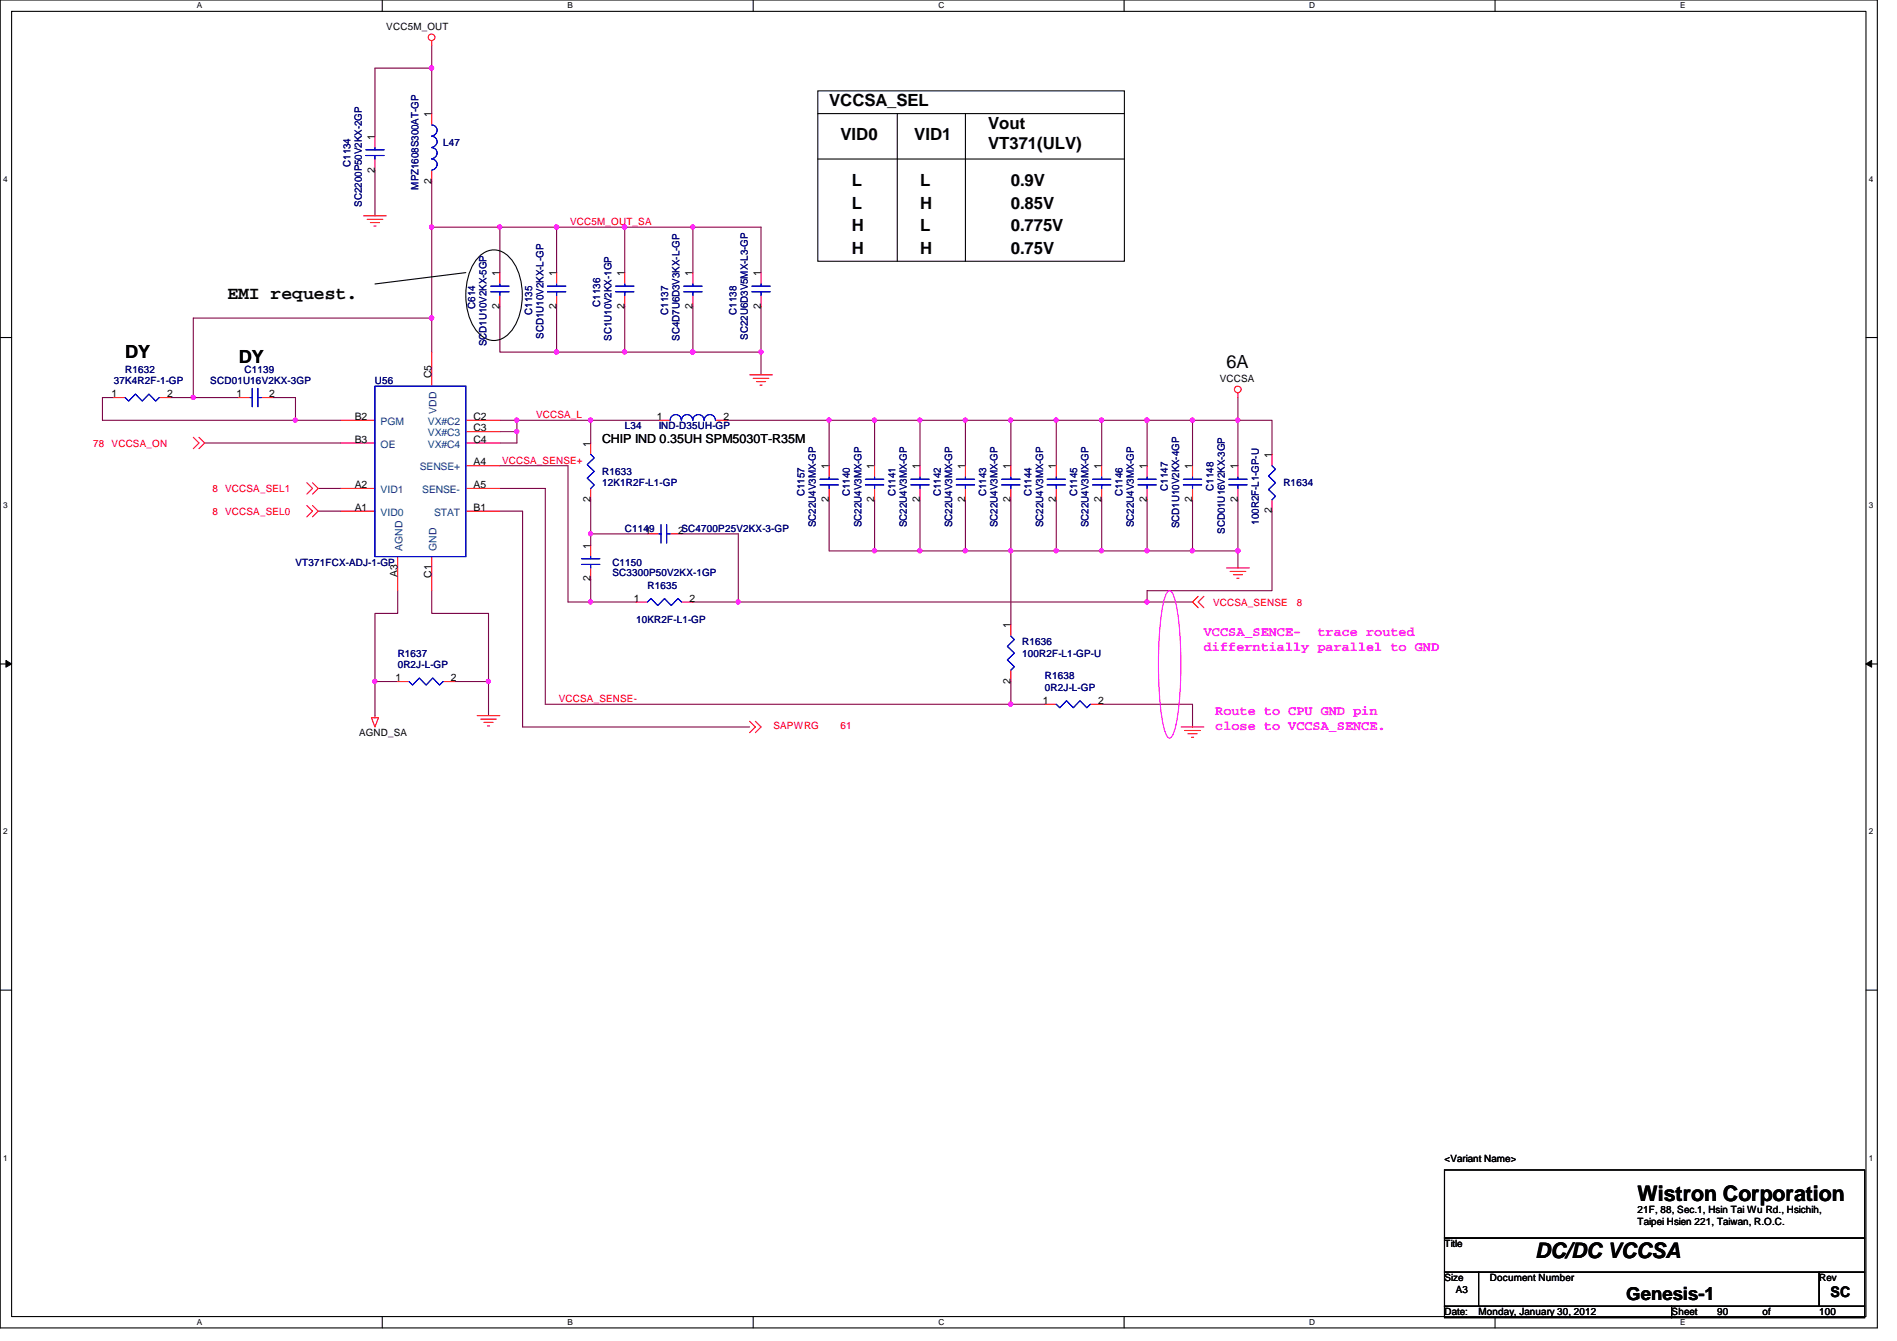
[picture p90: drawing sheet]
<svg xmlns="http://www.w3.org/2000/svg" width="297mm" height="210mm" viewBox="0 0 297 210" stroke-linecap="round" stroke-linejoin="round" font-family="sans-serif">
<defs><g id="words">
<g font-size="3.3">
<text x="256.4" y="188">Wistron Corporation</text>
<text x="240.4" y="196.8">DC/DC VCCSA</text>
</g>
<g font-size="2.8">
<text x="35.6" y="46.8">EMI request.</text>
<text x="19.6" y="56">DY</text>
<text x="37.4" y="56.9">DY</text>
<text x="192.1" y="57.7">6A</text>
<text x="254.6" y="203.5">Genesis-1</text>
</g>
<g font-size="2.6">
<text x="129.8" y="16.6">VCCSA_SEL</text>
<text x="131.6" y="22">VID0</text>
<text x="143.2" y="22">VID1</text>
<text x="154.7" y="20.2">Vout</text>
<text x="154.7" y="23.3">VT371(ULV)</text>
<text x="133.4" y="29.1">L</text>
<text x="144.1" y="29.1">L</text>
<text x="158.3" y="29.1">0.9V</text>
<text x="133.4" y="32.6">L</text>
<text x="144.1" y="32.6">H</text>
<text x="158.3" y="32.6">0.85V</text>
<text x="133.4" y="36.2">H</text>
<text x="133.4" y="39.8">H</text>
<text x="144.1" y="36.2">L</text>
<text x="144.1" y="39.8">H</text>
<text x="158.3" y="36.2">0.775V</text>
<text x="158.3" y="39.8">0.75V</text>
</g>
<text font-size="2.3" x="286.6" y="203">SC</text>
<g font-size="2.1" fill="#f0f">
<text x="188.5" y="99.5">VCCSA_SENCE-</text>
<text x="188.5" y="101.9">differntially parallel to GND</text>
<text x="206.3" y="99.5">trace routed</text>
<text x="190.3" y="112">Route to CPU GND pin</text>
<text x="190.3" y="114.3">close to VCCSA_SENCE.</text>
</g>
<text font-size="1.9" x="94.3" y="69.3">CHIP IND 0.35UH SPM5030T-R35M</text>
<g font-size="1.6">
<text x="60.5" y="4.7">VCC5M_OUT</text>
<text x="58.7" y="21.9" transform="rotate(-90 58.7 21.9)">1</text>
<text x="67.6" y="18.3" transform="rotate(-90 67.6 18.3)">1</text>
<text x="58.7" y="27" transform="rotate(-90 58.7 27)">2</text>
<text x="67.6" y="28.8" transform="rotate(-90 67.6 28.8)">2</text>
<text x="78.2" y="43.2" transform="rotate(-90 78.2 43.2)">1</text>
<text x="87.1" y="43.2" transform="rotate(-90 87.1 43.2)">1</text>
<text x="97.8" y="43.2" transform="rotate(-90 97.8 43.2)">1</text>
<text x="108.5" y="43.2" transform="rotate(-90 108.5 43.2)">1</text>
<text x="119.1" y="43.2" transform="rotate(-90 119.1 43.2)">1</text>
<text x="78.2" y="48.3" transform="rotate(-90 78.2 48.3)">2</text>
<text x="87.1" y="48.3" transform="rotate(-90 87.1 48.3)">2</text>
<text x="97.8" y="48.3" transform="rotate(-90 97.8 48.3)">2</text>
<text x="108.5" y="48.3" transform="rotate(-90 108.5 48.3)">2</text>
<text x="119.1" y="48.3" transform="rotate(-90 119.1 48.3)">2</text>
<text x="67.6" y="59.2" transform="rotate(-90 67.6 59.2)">C5</text>
<text x="191" y="59.8">VCCSA</text>
<text x="17.5" y="62.2">1</text>
<text x="26.2" y="62.2">2</text>
<text x="37" y="62.2">1</text>
<text x="42.2" y="62.2">2</text>
<text x="55.5" y="65.7">B2</text>
<text x="74.2" y="65.7">C2</text>
<text x="102.8" y="65.7">1</text>
<text x="113.3" y="65.7">2</text>
<text x="55.5" y="69.3">B3</text>
<text x="74.2" y="67.5">C3</text>
<text x="74.2" y="69.3">C4</text>
<text x="92.5" y="69.9" transform="rotate(-90 92.5 69.9)">1</text>
<text x="199.1" y="71.7" transform="rotate(-90 199.1 71.7)">1</text>
<text x="55.5" y="76.4">A2</text>
<text x="74.2" y="76.4">A5</text>
<text x="74.2" y="72.9">A4</text>
<text x="129.8" y="73.4" transform="rotate(-90 129.8 73.4)">1</text>
<text x="136.9" y="73.4" transform="rotate(-90 136.9 73.4)">1</text>
<text x="144" y="73.4" transform="rotate(-90 144 73.4)">1</text>
<text x="151.1" y="73.4" transform="rotate(-90 151.1 73.4)">1</text>
<text x="158.2" y="73.4" transform="rotate(-90 158.2 73.4)">1</text>
<text x="165.4" y="73.4" transform="rotate(-90 165.4 73.4)">1</text>
<text x="172.5" y="73.4" transform="rotate(-90 172.5 73.4)">1</text>
<text x="179.6" y="73.4" transform="rotate(-90 179.6 73.4)">1</text>
<text x="186.7" y="73.4" transform="rotate(-90 186.7 73.4)">1</text>
<text x="193.8" y="73.4" transform="rotate(-90 193.8 73.4)">1</text>
<text x="55.5" y="80">A1</text>
<text x="74.2" y="80">B1</text>
<text x="92.5" y="78.6" transform="rotate(-90 92.5 78.6)">2</text>
<text x="101" y="83.5">1</text>
<text x="106.2" y="83.5">2SC4700P25V2KX-3-GP</text>
<text x="129.8" y="78.6" transform="rotate(-90 129.8 78.6)">2</text>
<text x="136.9" y="78.6" transform="rotate(-90 136.9 78.6)">2</text>
<text x="144" y="78.6" transform="rotate(-90 144 78.6)">2</text>
<text x="151.1" y="78.6" transform="rotate(-90 151.1 78.6)">2</text>
<text x="158.2" y="78.6" transform="rotate(-90 158.2 78.6)">2</text>
<text x="165.4" y="78.6" transform="rotate(-90 165.4 78.6)">2</text>
<text x="172.5" y="78.6" transform="rotate(-90 172.5 78.6)">2</text>
<text x="179.6" y="78.6" transform="rotate(-90 179.6 78.6)">2</text>
<text x="186.7" y="78.6" transform="rotate(-90 186.7 78.6)">2</text>
<text x="193.8" y="78.6" transform="rotate(-90 193.8 78.6)">2</text>
<text x="199.1" y="80.3" transform="rotate(-90 199.1 80.3)">2</text>
<text x="92.5" y="85.9" transform="rotate(-90 92.5 85.9)">1</text>
<text x="62.2" y="90.3" transform="rotate(-90 62.2 90.3)">A3</text>
<text x="67.6" y="90.4" transform="rotate(-90 67.6 90.4)">C1</text>
<text x="92.5" y="91" transform="rotate(-90 92.5 91)">2</text>
<text x="99.3" y="94.2">1</text>
<text x="107.9" y="94.2">2</text>
<text x="158.2" y="98.3" transform="rotate(-90 158.2 98.3)">1</text>
<text x="61.9" y="106.6">1</text>
<text x="70.6" y="106.6">2</text>
<text x="158.2" y="107" transform="rotate(-90 158.2 107)">2</text>
<text x="163.3" y="110.2">1</text>
<text x="172" y="110.2">2</text>
<text x="56.2" y="115.2">AGND_SA</text>
<text x="226.2" y="181.9">&lt;Variant Name&gt;</text>
<text x="256.4" y="189.9">21F, 88, Sec.1, Hsin Tai Wu Rd., Hsichih,</text>
<text x="256.4" y="191.7">Taipei Hsien 221, Taiwan, R.O.C.</text>
<text x="226.2" y="195.2">Title</text>
<text x="226.2" y="200.6">Size</text>
<text x="228" y="202.4">A3</text>
<text x="233.3" y="200.6">Document Number</text>
<text x="284.9" y="200.6">Rev</text>
<text x="226.2" y="205.9">Date:</text>
<text x="231.5" y="205.9">Monday, January 30, 2012</text>
<text x="261.7" y="205.9">Sheet</text>
<text x="268.9" y="205.9">90</text>
<text x="276" y="205.9">of</text>
<text x="284.9" y="205.9">100</text>
</g>
<g font-size="1.6" fill="#000080">
<text x="69.4" y="22.8">L47</text>
<text x="54.9" y="26.1" transform="rotate(-90 54.9 26.1)">C1134</text>
<text x="65.5" y="29.7" transform="rotate(-90 65.5 29.7)">MPZ1608S300AT-GP</text>
<text x="56.6" y="32.3" transform="rotate(-90 56.6 32.3)">SC2200P50V2KX-2GP</text>
<text x="74.4" y="48.3" transform="rotate(-90 74.4 48.3)">C614</text>
<text x="83.3" y="49.2" transform="rotate(-90 83.3 49.2)">C1135</text>
<text x="85.1" y="53" transform="rotate(-90 85.1 53)">SCD1U10V2KX-L-GP</text>
<text x="94" y="48" transform="rotate(-90 94 48)">C1136</text>
<text x="95.8" y="53.3" transform="rotate(-90 95.8 53.3)">SC1U10V2KX-1GP</text>
<text x="104.6" y="49.2" transform="rotate(-90 104.6 49.2)">C1137</text>
<text x="106.4" y="53.3" transform="rotate(-90 106.4 53.3)">SC4D7U6D3V3KX-L-GP</text>
<text x="115.3" y="49.2" transform="rotate(-90 115.3 49.2)">C1138</text>
<text x="117.1" y="53.2" transform="rotate(-90 117.1 53.2)">SC22U6D3V5MX-L3-GP</text>
<text x="19.6" y="58.3">R1632</text>
<text x="38.3" y="58.3">C1139</text>
<text x="76.2" y="54.2" transform="rotate(-90 76.2 54.2)">SCD1U10V2KX-5GP</text>
<text x="17.8" y="60.1">37K4R2F-1-GP</text>
<text x="32.9" y="60.1">SCD01U16V2KX-3GP</text>
<text x="58.7" y="60.1">U56</text>
<text x="97.8" y="67.2">L34</text>
<text x="103.2" y="67.2">IND-D35UH-GP</text>
<text x="94.3" y="74.3">R1633</text>
<text x="94.3" y="76.1">12K1R2F-L1-GP</text>
<text x="126" y="77.7" transform="rotate(-90 126 77.7)">C1157</text>
<text x="133.1" y="77.7" transform="rotate(-90 133.1 77.7)">C1140</text>
<text x="140.2" y="77.7" transform="rotate(-90 140.2 77.7)">C1141</text>
<text x="147.3" y="77.7" transform="rotate(-90 147.3 77.7)">C1142</text>
<text x="154.4" y="77.7" transform="rotate(-90 154.4 77.7)">C1143</text>
<text x="161.5" y="77.7" transform="rotate(-90 161.5 77.7)">C1144</text>
<text x="168.7" y="77.7" transform="rotate(-90 168.7 77.7)">C1145</text>
<text x="175.8" y="77.7" transform="rotate(-90 175.8 77.7)">C1146</text>
<text x="182.9" y="76.8" transform="rotate(-90 182.9 76.8)">C1147</text>
<text x="190" y="76.8" transform="rotate(-90 190 76.8)">C1148</text>
<text x="201" y="76.1">R1634</text>
<text x="97.8" y="83.2">C1149</text>
<text x="127.8" y="82.5" transform="rotate(-90 127.8 82.5)">SC22U4V3MX-GP</text>
<text x="134.9" y="82.5" transform="rotate(-90 134.9 82.5)">SC22U4V3MX-GP</text>
<text x="142" y="82.5" transform="rotate(-90 142 82.5)">SC22U4V3MX-GP</text>
<text x="149.1" y="82.5" transform="rotate(-90 149.1 82.5)">SC22U4V3MX-GP</text>
<text x="156.2" y="82.5" transform="rotate(-90 156.2 82.5)">SC22U4V3MX-GP</text>
<text x="163.3" y="82.5" transform="rotate(-90 163.3 82.5)">SC22U4V3MX-GP</text>
<text x="170.4" y="82.5" transform="rotate(-90 170.4 82.5)">SC22U4V3MX-GP</text>
<text x="177.5" y="82.5" transform="rotate(-90 177.5 82.5)">SC22U4V3MX-GP</text>
<text x="184.7" y="82.7" transform="rotate(-90 184.7 82.7)">SCD1U10V2KX-4GP</text>
<text x="191.8" y="83.6" transform="rotate(-90 191.8 83.6)">SCD01U16V2KX-3GP</text>
<text x="197.1" y="82.1" transform="rotate(-90 197.1 82.1)">100R2F-L1-GP-U</text>
<text x="46.3" y="88.6">VT371FCX-ADJ-1-GP</text>
<text x="95.9" y="88.6">C1150</text>
<text x="95.9" y="90.2">SC3300P50V2KX-1GP</text>
<text x="101.4" y="92.1">R1635</text>
<text x="99.6" y="97.5">10KR2F-L1-GP</text>
<text x="160.1" y="101">R1636</text>
<text x="62.3" y="102.8">R1637</text>
<text x="62.3" y="104.6">0R2J-L-GP</text>
<text x="160.1" y="102.8">100R2F-L1-GP-U</text>
<text x="163.6" y="106.3">R1638</text>
<text x="163.6" y="108.1">0R2J-L-GP</text>
</g>
<g font-size="1.6" fill="#f00">
<text x="89.3" y="35.2">VCC5M_OUT_SA</text>
<text x="83.9" y="65.4">VCCSA_L</text>
<text x="14.6" y="69.9">78</text>
<text x="17.5" y="69.9">VCCSA_ON</text>
<text x="33.3" y="77">8</text>
<text x="35.3" y="77">VCCSA_SEL1</text>
<text x="78.6" y="72.6">VCCSA_SENSE+</text>
<text x="33.3" y="80.6">8</text>
<text x="35.3" y="80.6">VCCSA_SEL0</text>
<text x="189.9" y="94.8">VCCSA_SENSE</text>
<text x="203.1" y="94.8">8</text>
<text x="87.5" y="109.9">VCCSA_SENSE-</text>
<text x="121.1" y="114.2">SAPWRG</text>
<text x="131.6" y="114.2">61</text>
</g>
<g font-size="1.6" fill="#004080">
<text x="68.4" y="64.8" transform="rotate(-90 68.4 64.8)">VDD</text>
<text x="59.6" y="66.5">PGM</text>
<text x="59.6" y="70.1">OE</text>
<text x="67" y="66.5">VX#C2</text>
<text x="67" y="68.3">VX#C3</text>
<text x="67" y="70.1">VX#C4</text>
<text x="59.6" y="77.2">VID1</text>
<text x="65.7" y="73.6">SENSE+</text>
<text x="66.1" y="77.2">SENSE-</text>
<text x="59.6" y="80.7">VID0</text>
<text x="68" y="80.7">STAT</text>
<text x="63" y="86.2" transform="rotate(-90 63 86.2)">AGND</text>
<text x="68.4" y="86.2" transform="rotate(-90 68.4 86.2)">GND</text>
</g>
<g font-size="1.3">
<text x="30.8" y="1.3">A</text>
<text x="88.9" y="1.3">B</text>
<text x="146.9" y="1.3">C</text>
<text x="205" y="1.3">D</text>
<text x="263.1" y="1.3">E</text>
<text x=".5" y="28.4">4</text>
<text x="292.6" y="28.4">4</text>
<text x=".5" y="79.5">3</text>
<text x="292.6" y="79.5">3</text>
<text x=".5" y="130.6">2</text>
<text x="292.6" y="130.6">2</text>
<text x=".5" y="181.7">1</text>
<text x="292.6" y="181.7">1</text>
<text x="30.8" y="207.4">A</text>
<text x="88.9" y="207.4">B</text>
<text x="146.9" y="207.4">C</text>
<text x="205" y="207.4">D</text>
<text x="263.1" y="207.4">E</text>
</g>
</g></defs>
<path d="M0 0h294v207.9h-294zM1.8 1.8h290.4v204.3h-290.4z" fill="none" stroke="#000" stroke-width=".17"/>
<g fill="#fff">
<path d="M30.8 .2h.8v1.4h-.8z"/>
<path d="M30.8 206.2h.8v1.4h-.8z"/>
</g>
<path d="M59.9 0v1.8M59.9 206.1v1.8" fill="none" stroke="#000" stroke-width=".17"/>
<g fill="#fff">
<path d="M88.9 .2h.8v1.4h-.8z"/>
<path d="M88.9 206.2h.8v1.4h-.8z"/>
</g>
<path d="M117.9 0v1.8M117.9 206.1v1.8" fill="none" stroke="#000" stroke-width=".17"/>
<g fill="#fff">
<path d="M146.9 .2h.9v1.4h-.9z"/>
<path d="M146.9 206.2h.9v1.4h-.9z"/>
</g>
<path d="M176 0v1.8M176 206.1v1.8" fill="none" stroke="#000" stroke-width=".17"/>
<g fill="#fff">
<path d="M205 .2h.9v1.4h-.9z"/>
<path d="M205 206.2h.9v1.4h-.9z"/>
</g>
<path d="M234.1 0v1.8M234.1 206.1v1.8" fill="none" stroke="#000" stroke-width=".17"/>
<g fill="#fff">
<path d="M263.1 .2h.8v1.4h-.8z"/>
<path d="M263.1 206.2h.8v1.4h-.8z"/>
<path d="M.5 27.3h.7v1.4h-.7z"/>
<path d="M292.6 27.3h.7v1.4h-.7z"/>
<path d="M.5 78.4h.7v1.4h-.7z"/>
<path d="M292.6 78.4h.7v1.4h-.7z"/>
</g>
<path d="M0 52.8h1.8M292.2 52.8h1.8" fill="none" stroke="#000" stroke-width=".17"/>
<g fill="#fff">
<path d="M.5 129.5h.7v1.4h-.7z"/>
<path d="M292.6 129.5h.7v1.4h-.7z"/>
</g>
<path d="M0 103.9h1.8M292.2 103.9h1.8" fill="none" stroke="#000" stroke-width=".17"/>
<path d="M.9 103.4l.9 .5-.9 .5zM292.2 103.9l.9-.5v1z" fill="#000"/>
<path d="M.9 103.4l.9 .5-.9 .5zM292.2 103.9l.9-.5v1z" fill="none" stroke="#000" stroke-width=".16"/>
<g fill="#fff">
<path d="M.5 180.5h.7v1.4h-.7z"/>
<path d="M292.6 180.5h.7v1.4h-.7z"/>
</g>
<path d="M0 155h1.8M292.2 155h1.8" fill="none" stroke="#000" stroke-width=".17"/>
<path d="M58.7 106.7v5.3" fill="none" stroke="#800040" stroke-width=".17"/>
<circle cx="58.7" cy="106.7" r=".32" fill="#f0f"/>
<circle cx="58.7" cy="106.7" r=".32" fill="none" stroke="#f0f" stroke-width=".17"/>
<path d="M58.7 106.7h3.6M71.2 106.7h5.3v5.3" fill="none" stroke="#800040" stroke-width=".17"/>
<circle cx="76.5" cy="106.7" r=".32" fill="#f0f"/>
<circle cx="76.5" cy="106.7" r=".32" fill="none" stroke="#f0f" stroke-width=".17"/>
<path d="M144.1 65.8v7.1" fill="none" stroke="#800040" stroke-width=".17"/>
<circle cx="144" cy="65.8" r=".32" fill="#f0f"/>
<circle cx="144" cy="65.8" r=".32" fill="none" stroke="#f0f" stroke-width=".17"/>
<path d="M136.9 65.8h7.2" fill="none" stroke="#800040" stroke-width=".17"/>
<circle cx="136.9" cy="65.8" r=".32" fill="#f0f"/>
<circle cx="136.9" cy="65.8" r=".32" fill="none" stroke="#f0f" stroke-width=".17"/>
<path d="M67.6 35.6v14.2M80.9 65.8v1.8h-2.6" fill="none" stroke="#800040" stroke-width=".17"/>
<circle cx="67.6" cy="49.8" r=".32" fill="#f0f"/>
<circle cx="67.6" cy="49.8" r=".32" fill="none" stroke="#f0f" stroke-width=".17"/>
<circle cx="67.6" cy="35.5" r=".32" fill="#f0f"/>
<circle cx="67.6" cy="35.5" r=".32" fill="none" stroke="#f0f" stroke-width=".17"/>
<path d="M58.7 26.7v7.1M87.2 48v7.1" fill="none" stroke="#800040" stroke-width=".17"/>
<circle cx="87.1" cy="55.1" r=".32" fill="#f0f"/>
<circle cx="87.1" cy="55.1" r=".32" fill="none" stroke="#f0f" stroke-width=".17"/>
<path d="M87.2 35.6v7.1" fill="none" stroke="#800040" stroke-width=".17"/>
<circle cx="87.1" cy="35.5" r=".32" fill="#f0f"/>
<circle cx="87.1" cy="35.5" r=".32" fill="none" stroke="#f0f" stroke-width=".17"/>
<path d="M119.2 35.6h-10.7v7.1" fill="none" stroke="#800040" stroke-width=".17"/>
<circle cx="108.5" cy="35.5" r=".32" fill="#f0f"/>
<circle cx="108.5" cy="35.5" r=".32" fill="none" stroke="#f0f" stroke-width=".17"/>
<path d="M108.5 35.6h-10.7v7.1M108.5 48v7.1" fill="none" stroke="#800040" stroke-width=".17"/>
<circle cx="97.8" cy="35.5" r=".32" fill="#f0f"/>
<circle cx="97.8" cy="35.5" r=".32" fill="none" stroke="#f0f" stroke-width=".17"/>
<path d="M97.8 55.1h10.7M119.2 48v7.1" fill="none" stroke="#800040" stroke-width=".17"/>
<circle cx="108.5" cy="55.1" r=".32" fill="#f0f"/>
<circle cx="108.5" cy="55.1" r=".32" fill="none" stroke="#f0f" stroke-width=".17"/>
<circle cx="97.8" cy="55.1" r=".32" fill="#f0f"/>
<circle cx="97.8" cy="55.1" r=".32" fill="none" stroke="#f0f" stroke-width=".17"/>
<path d="M87.2 35.6h10.6" fill="none" stroke="#800040" stroke-width=".17"/>
<circle cx="97.8" cy="35.5" r=".32" fill="#f0f"/>
<circle cx="97.8" cy="35.5" r=".32" fill="none" stroke="#f0f" stroke-width=".17"/>
<path d="M119.2 35.6v7.1M97.8 48v7.1M119.2 55.1v3.6M172.5 78.2v8h7.1" fill="none" stroke="#800040" stroke-width=".17"/>
<circle cx="172.5" cy="86.2" r=".32" fill="#f0f"/>
<circle cx="172.5" cy="86.2" r=".32" fill="none" stroke="#f0f" stroke-width=".17"/>
<path d="M144.1 65.8h7.1M151.2 78.2v8M158.3 78.2v8M172.5 65.8v7.1M179.6 78.2v8M186.7 65.8v7.1M193.8 65.8v7.1M165.4 86.2h7.1" fill="none" stroke="#800040" stroke-width=".17"/>
<circle cx="172.5" cy="65.8" r=".32" fill="#f0f"/>
<circle cx="172.5" cy="65.8" r=".32" fill="none" stroke="#f0f" stroke-width=".17"/>
<path d="M151.2 65.8v7.1M172.5 65.8h7.1" fill="none" stroke="#800040" stroke-width=".17"/>
<circle cx="151.1" cy="65.8" r=".32" fill="#f0f"/>
<circle cx="151.1" cy="65.8" r=".32" fill="none" stroke="#f0f" stroke-width=".17"/>
<path d="M151.2 65.8h7.1M179.6 65.8v7.1" fill="none" stroke="#800040" stroke-width=".17"/>
<circle cx="179.6" cy="65.8" r=".32" fill="#f0f"/>
<circle cx="179.6" cy="65.8" r=".32" fill="none" stroke="#f0f" stroke-width=".17"/>
<path d="M158.3 65.8v7.1" fill="none" stroke="#800040" stroke-width=".17"/>
<circle cx="158.3" cy="65.8" r=".32" fill="#f0f"/>
<circle cx="158.3" cy="65.8" r=".32" fill="none" stroke="#f0f" stroke-width=".17"/>
<path d="M165.4 65.8h7.1" fill="none" stroke="#800040" stroke-width=".17"/>
<circle cx="165.4" cy="65.8" r=".32" fill="#f0f"/>
<circle cx="165.4" cy="65.8" r=".32" fill="none" stroke="#f0f" stroke-width=".17"/>
<path d="M151.2 86.2h7.1" fill="none" stroke="#800040" stroke-width=".17"/>
<circle cx="151.1" cy="86.2" r=".32" fill="#f0f"/>
<circle cx="151.1" cy="86.2" r=".32" fill="none" stroke="#f0f" stroke-width=".17"/>
<path d="M186.7 65.8h7.1" fill="none" stroke="#800040" stroke-width=".17"/>
<circle cx="193.8" cy="65.8" r=".32" fill="#f0f"/>
<circle cx="193.8" cy="65.8" r=".32" fill="none" stroke="#f0f" stroke-width=".17"/>
<circle cx="186.7" cy="65.8" r=".32" fill="#f0f"/>
<circle cx="186.7" cy="65.8" r=".32" fill="none" stroke="#f0f" stroke-width=".17"/>
<path d="M179.6 65.8h7.1" fill="none" stroke="#800040" stroke-width=".17"/>
<circle cx="179.6" cy="65.8" r=".32" fill="#f0f"/>
<circle cx="179.6" cy="65.8" r=".32" fill="none" stroke="#f0f" stroke-width=".17"/>
<path d="M42.7 62.2h3.6M144.1 78.2v8h7.1M186.7 78.2v8M193.8 78.2v8M78.3 80h3.5" fill="none" stroke="#800040" stroke-width=".17"/>
<circle cx="144" cy="86.2" r=".32" fill="#f0f"/>
<circle cx="144" cy="86.2" r=".32" fill="none" stroke="#f0f" stroke-width=".17"/>
<path d="M80.9 67.6v1.7h-2.6" fill="none" stroke="#800040" stroke-width=".17"/>
<circle cx="80.9" cy="67.5" r=".32" fill="#f0f"/>
<circle cx="80.9" cy="67.5" r=".32" fill="none" stroke="#f0f" stroke-width=".17"/>
<path d="M80.9 65.8h11.6" fill="none" stroke="#800040" stroke-width=".17"/>
<circle cx="80.9" cy="65.8" r=".32" fill="#f0f"/>
<circle cx="80.9" cy="65.8" r=".32" fill="none" stroke="#f0f" stroke-width=".17"/>
<path d="M67.6 49.8v5.3" fill="none" stroke="#800040" stroke-width=".17"/>
<circle cx="67.6" cy="49.8" r=".32" fill="#f0f"/>
<circle cx="67.6" cy="49.8" r=".32" fill="none" stroke="#f0f" stroke-width=".17"/>
<path d="M179.6 94.2h7.1" fill="none" stroke="#800040" stroke-width=".17"/>
<circle cx="179.6" cy="94.2" r=".32" fill="#f0f"/>
<circle cx="179.6" cy="94.2" r=".32" fill="none" stroke="#f0f" stroke-width=".17"/>
<path d="M30.3 49.8h37.3M46.3 62.2v3.6M186.7 86.2h7.1" fill="none" stroke="#800040" stroke-width=".17"/>
<circle cx="193.8" cy="86.2" r=".32" fill="#f0f"/>
<circle cx="193.8" cy="86.2" r=".32" fill="none" stroke="#f0f" stroke-width=".17"/>
<circle cx="186.7" cy="86.2" r=".32" fill="#f0f"/>
<circle cx="186.7" cy="86.2" r=".32" fill="none" stroke="#f0f" stroke-width=".17"/>
<path d="M193.8 86.2v2.7" fill="none" stroke="#800040" stroke-width=".17"/>
<circle cx="193.8" cy="86.2" r=".32" fill="#f0f"/>
<circle cx="193.8" cy="86.2" r=".32" fill="none" stroke="#f0f" stroke-width=".17"/>
<path d="M16 65.8h30.3M193.8 62.2v3.6" fill="none" stroke="#800040" stroke-width=".17"/>
<circle cx="46.2" cy="65.8" r=".32" fill="#f0f"/>
<circle cx="46.2" cy="65.8" r=".32" fill="none" stroke="#f0f" stroke-width=".17"/>
<path d="M17.8 62.2h-1.8v3.6M32 69.3h21.4M78.3 72.9h10.6v21.3M92.5 78.2v5.4M81.8 80v33.8h35.6M92.5 83.6h8.9M92.5 83.6v1.7M106.7 83.6h8.9" fill="none" stroke="#800040" stroke-width=".17"/>
<circle cx="92.5" cy="83.5" r=".32" fill="#f0f"/>
<circle cx="92.5" cy="83.5" r=".32" fill="none" stroke="#f0f" stroke-width=".17"/>
<path d="M179.6 86.2h7.1" fill="none" stroke="#800040" stroke-width=".17"/>
<circle cx="179.6" cy="86.2" r=".32" fill="#f0f"/>
<circle cx="179.6" cy="86.2" r=".32" fill="none" stroke="#f0f" stroke-width=".17"/>
<path d="M115.6 94.2h64" fill="none" stroke="#800040" stroke-width=".17"/>
<circle cx="115.6" cy="94.2" r=".32" fill="#f0f"/>
<circle cx="115.6" cy="94.2" r=".32" fill="none" stroke="#f0f" stroke-width=".17"/>
<path d="M92.5 90.7v3.5h7.1" fill="none" stroke="#800040" stroke-width=".17"/>
<circle cx="92.5" cy="94.2" r=".32" fill="#f0f"/>
<circle cx="92.5" cy="94.2" r=".32" fill="none" stroke="#f0f" stroke-width=".17"/>
<path d="M87.2 55.1h10.6M108.5 55.1h10.7M78.3 76.5h7.1v33.7M88.9 94.2h3.6" fill="none" stroke="#800040" stroke-width=".17"/>
<circle cx="119.1" cy="55.1" r=".32" fill="#f0f"/>
<circle cx="119.1" cy="55.1" r=".32" fill="none" stroke="#f0f" stroke-width=".17"/>
<circle cx="108.5" cy="55.1" r=".32" fill="#f0f"/>
<circle cx="108.5" cy="55.1" r=".32" fill="none" stroke="#f0f" stroke-width=".17"/>
<path d="M67.6 17.8v-7.1h-8.9v10.6" fill="none" stroke="#800040" stroke-width=".17"/>
<circle cx="67.6" cy="10.6" r=".32" fill="#f0f"/>
<circle cx="67.6" cy="10.6" r=".32" fill="none" stroke="#f0f" stroke-width=".17"/>
<path d="M67.6 7.1v3.6M158.3 110.2h5.3" fill="none" stroke="#800040" stroke-width=".17"/>
<circle cx="158.3" cy="110.2" r=".32" fill="#f0f"/>
<circle cx="158.3" cy="110.2" r=".32" fill="none" stroke="#f0f" stroke-width=".17"/>
<path d="M49.8 76.5h3.6M103.2 65.8h-10.7v3.5M193.8 65.8h5.4v5.3M49.8 80h3.6M62.3 92.5v3.5h-3.6v10.7M67.6 92.5v3.5h8.9v10.7M115.6 83.6v10.6M199.2 80v12.5h-19.6v1.7" fill="none" stroke="#800040" stroke-width=".17"/>
<circle cx="92.5" cy="65.8" r=".32" fill="#f0f"/>
<circle cx="92.5" cy="65.8" r=".32" fill="none" stroke="#f0f" stroke-width=".17"/>
<path d="M67.6 28.4v7.2M78.3 65.8h2.6M129.8 65.8h7.1v7.1M158.3 65.8h7.1v7.1M165.4 78.2v8M108.5 94.2h7.1M158.3 86.2v11.6M158.3 106.7v3.5h-72.9M172.5 110.2h14.2v3.6" fill="none" stroke="#800040" stroke-width=".17"/>
<circle cx="165.4" cy="86.2" r=".32" fill="#f0f"/>
<circle cx="165.4" cy="86.2" r=".32" fill="none" stroke="#f0f" stroke-width=".17"/>
<path d="M158.3 86.2h7.1" fill="none" stroke="#800040" stroke-width=".17"/>
<circle cx="158.3" cy="86.2" r=".32" fill="#f0f"/>
<circle cx="158.3" cy="86.2" r=".32" fill="none" stroke="#f0f" stroke-width=".17"/>
<path d="M136.9 78.2v8" fill="none" stroke="#800040" stroke-width=".17"/>
<circle cx="136.9" cy="86.2" r=".32" fill="#f0f"/>
<circle cx="136.9" cy="86.2" r=".32" fill="none" stroke="#f0f" stroke-width=".17"/>
<path d="M129.8 65.8v7.1M136.9 86.2h7.2" fill="none" stroke="#800040" stroke-width=".17"/>
<circle cx="129.8" cy="65.8" r=".32" fill="#f0f"/>
<circle cx="129.8" cy="65.8" r=".32" fill="none" stroke="#f0f" stroke-width=".17"/>
<path d="M78.3 35.6h8.9M46.3 65.8h7.1M113.8 65.8h16M129.8 78.2v8h7.1" fill="none" stroke="#800040" stroke-width=".17"/>
<circle cx="78.2" cy="35.5" r=".32" fill="#f0f"/>
<circle cx="78.2" cy="35.5" r=".32" fill="none" stroke="#f0f" stroke-width=".17"/>
<path d="M30.3 49.8v12.4" fill="none" stroke="#800040" stroke-width=".17"/>
<circle cx="30.2" cy="62.2" r=".32" fill="#f0f"/>
<g fill="none" stroke="#f0f" stroke-width=".17">
<path d="M182.9 92.6l.2-.1a2.23 2.23 0 0 1 1 1.8 57.9 57.9 0 0 1 0 19.4 2.25 2.25 0 0 1-1 1.8l-.2-.1a11.6 11.6 0 0 1-1.2-5.2 62.4 62.4 0 0 1 .5-15.9l.4-1.4z"/>
<circle cx="30.2" cy="62.2" r=".32"/>
</g>
<path d="M67.6 35.6h10.7v7.1M78.3 48v7.1h8.9M26.7 62.2h10.7" fill="none" stroke="#800040" stroke-width=".17"/>
<g fill="none" stroke="#f00" stroke-width=".17">
<path d="M67.6 6.4v.7M67.6 17.8v1.8M56.9 33.8h3.6M57.5 34.3h2.4M58 34.8h1.4M58.5 35.4h.4M58.7 21.3v1.8M58.7 24.9v1.8M67.6 26.7v1.7M67.6 55.1v5.4M78.3 42.7v1.7M78.3 46.2v1.8"/>
<path d="M87.2 42.7v1.7M87.2 46.2v1.8M97.8 42.7v1.7M97.8 46.2v1.8M108.5 42.7v1.7M108.5 46.2v1.8M117.4 58.7h3.5M117.9 59.2h2.5M118.4 59.7h1.5M119.2 42.7v1.7M119.2 46.2v1.8M17.8 62.2h1.8"/>
<path d="M24.9 62.2h1.8M30.3 68.5l.9 .8-.9 .9M31.2 68.5l.8 .8-.8 .9M37.4 62.2h1.8M40.9 62.2h1.8M48 75.6l.9 .9-.9 .8M48 79.1l.9 .9-.9 .9M48.9 75.6l.9 .9-.9 .8M48.9 79.1l.9 .9-.9 .9M53.4 65.8h5.3M53.4 76.5h5.3M53.4 69.3h5.3"/>
<path d="M72.9 65.8h5.4M72.9 76.5h5.4M72.9 72.9h5.4M72.9 69.3h5.4M72.9 67.6h5.4M92.5 69.3v1.8M92.5 76.5v1.7M103.2 65.8h1.7M112.1 65.8h1.7M119 60.3h.3M129.8 72.9v1.8M129.8 76.5v1.7"/>
<path d="M136.9 72.9v1.8M136.9 76.5v1.7M144.1 72.9v1.8M144.1 76.5v1.7M151.2 72.9v1.8M151.2 76.5v1.7M158.3 72.9v1.8M158.3 76.5v1.7M165.4 72.9v1.8M165.4 76.5v1.7M172.5 72.9v1.8M172.5 76.5v1.7"/>
<path d="M179.6 72.9v1.8M179.6 76.5v1.7M186.7 72.9v1.8M186.7 76.5v1.7M193.8 61.5v.7M193.8 72.9v1.8M193.8 76.5v1.7M199.2 71.1v1.8M199.2 78.2v1.8M53.4 80h5.3M62.3 87.1v5.4M67.6 87.1v5.4"/>
<path d="M72.9 80h5.4M92.5 85.3v1.8M92.5 88.9v1.8M99.6 94.2h1.8M101.4 83.6h1.8M104.9 83.6h1.8M106.7 94.2h1.8M158.3 97.8v1.8M187.6 93.3l-.9 .9 .9 .9M188.5 93.3l-.9 .9 .9 .9M192.1 88.9h3.5M192.6 89.5h2.5"/>
<path d="M193.1 90h1.5M193.7 90.5h.3M58.2 112.4h1.1l-.6 1.4zM58.7 112v.4M62.3 106.7h1.7M69.4 106.7h1.8M74.7 112h3.6M75.3 112.6h2.4M75.8 113.1h1.4M76.3 113.6h.4M117.4 112.9l.9 .9-.9 .9M118.3 112.9l.9 .9-.9 .9"/>
<path d="M158.3 104.9v1.8M163.6 110.2h1.8M170.7 110.2h1.8M185 113.8h3.5M185.5 114.3h2.5M186 114.9h1.4M186.6 115.4h.3"/>
<circle cx="67.6" cy="5.8" r=".52"/>
<circle cx="193.8" cy="61" r=".52"/>
</g>
<g fill="none" stroke="#000" stroke-width=".17">
<path d="M128.1 14.2h48v26.7h-48zM128.1 17.8h48M140.5 17.8v23.1M151.2 17.8v23.1M128.1 24.9h48M72.9 42.7l-14.2 1.7M74.7 40.5a3.2 3.2 0 0 1 5.3 0 9.9 9.9 0 0 1 0 11.4 3.2 3.2 0 0 1-5.3 0 10 10 0 0 1 0-11.4zM226.2 183.1h65.8v10.7h-65.8zM226.2 193.8h65.8v5.3h-65.8zM226.2 199.1h5.3v5.4h-5.3zM231.5 199.1h53.4v5.4h-53.4zM284.9 199.1h7.1v5.4h-7.1z"/>
<path d="M226.2 204.5h35.5v1.7h-35.5zM261.7 204.5h30.3v1.7h-30.3z"/>
</g>
<g fill="none" stroke="#00f" stroke-width=".17">
<path d="M67.6 19.6a.87 .87 0 0 1 .8 .8 .87 .87 0 0 1-.8 .9M57.3 23.5h2.9M57.3 24.3h2.9M58.7 23.1v.4M58.7 24.3v.6M67.6 21.3a.87 .87 0 0 1 .8 .9 .87 .87 0 0 1-.8 .9M67.6 23.1a.87 .87 0 0 1 .8 .9 .87 .87 0 0 1-.8 .8M67.6 24.9a.87 .87 0 0 1 .8 .9 .87 .87 0 0 1-.8 .8M76.8 45.7h2.9M76.8 44.8h2.9M78.3 44.4v.4M78.3 45.7v.5"/>
<path d="M85.7 45.7h2.9M85.7 44.8h2.9M87.2 44.4v.4M87.2 45.7v.5M96.4 44.8h2.9M96.4 45.7h2.9M97.8 44.4v.4M97.8 45.7v.5M107.1 44.8h2.8M107.1 45.7h2.8M108.5 44.4v.4M108.5 45.7v.5"/>
<path d="M117.7 44.8h2.9M117.7 45.7h2.9M119.2 44.4v.4M119.2 45.7v.5M19.6 62.2l.5 .6 1.1-1.1 1.1 1.1 1-1.1 1.1 1.1 .5-.6M39.2 62.2h.3M39.5 60.8v2.9M40.4 62.2h.5M40.4 60.8v2.9M58.7 60.5h14.2v26.6h-14.2zM92.5 71.1l.5 .6-1.1 1 1.1 1.1-1.1 1 1.1 1.1-.5 .6M106.7 65.8a.87 .87 0 0 0-.9-.9 .87 .87 0 0 0-.9 .9"/>
<path d="M108.5 65.8a.87 .87 0 0 0-.9-.9 .87 .87 0 0 0-.9 .9M110.2 65.8a.87 .87 0 0 0-.8-.9 .87 .87 0 0 0-.9 .9M112 65.8a.87 .87 0 0 0-.9-.9 .87 .87 0 0 0-.8 .9M128.4 75h2.9M128.4 75.9h2.9M129.8 74.7v.3M129.8 75.9v.6M135.5 75h2.9M135.5 75.9h2.9M136.9 74.7v.3M136.9 75.9v.6M142.6 75h2.9"/>
<path d="M142.6 75.9h2.9M144.1 74.7v.3M144.1 75.9v.6M149.7 75h2.9M149.7 75.9h2.9M151.2 74.7v.3M151.2 75.9v.6M156.8 75h2.9M156.8 75.9h2.9M158.3 74.7v.3M158.3 75.9v.6M164 75h2.8"/>
<path d="M164 75.9h2.8M165.4 74.7v.3M165.4 75.9v.6M171.1 75.9h2.8M171.1 75h2.8M172.5 74.7v.3M172.5 75.9v.6M178.2 75h2.9M178.2 75.9h2.9M179.6 74.7v.3M179.6 75.9v.6M185.3 75.9h2.9"/>
<path d="M185.3 75h2.9M186.7 74.7v.3M186.7 75.9v.6M192.4 75h2.9M192.4 75.9h2.9M193.8 74.7v.3M193.8 75.9v.6M199.2 72.9l.5 .5-1.1 1.1 1.1 1.1-1.1 1 1.1 1.1-.5 .5M91.1 87.5h2.8M91.1 88.3h2.8M92.5 87.1v.4M92.5 88.3v.6"/>
<path d="M101.4 94.2l.5-.5 1.1 1.1 1.1-1.1 1 1.1 1.1-1.1 .5 .5M103.2 83.6h.3M103.5 82.1v2.9M104.4 83.6h.5M104.4 82.1v2.9M158.3 99.6l.5 .5-1.1 1.1 1.1 1-1.1 1.1 1.1 1.1-.5 .5M64 106.7l.6 .5 1.1-1.1 1 1.1 1.1-1.1 1 1.1 .6-.5M165.4 110.2l.5 .6 1.1-1.1 1.1 1.1 1-1.1 1.1 1.1 .5-.6"/>
</g>
<circle cx="58.7" cy="106.7" r=".32" fill="#f0f"/>
<circle cx="58.7" cy="106.7" r=".32" fill="none" stroke="#f0f" stroke-width=".17"/>
<circle cx="76.5" cy="106.7" r=".32" fill="#f0f"/>
<circle cx="76.5" cy="106.7" r=".32" fill="none" stroke="#f0f" stroke-width=".17"/>
<circle cx="144" cy="65.8" r=".32" fill="#f0f"/>
<circle cx="144" cy="65.8" r=".32" fill="none" stroke="#f0f" stroke-width=".17"/>
<circle cx="136.9" cy="65.8" r=".32" fill="#f0f"/>
<circle cx="136.9" cy="65.8" r=".32" fill="none" stroke="#f0f" stroke-width=".17"/>
<circle cx="67.6" cy="49.8" r=".32" fill="#f0f"/>
<circle cx="67.6" cy="49.8" r=".32" fill="none" stroke="#f0f" stroke-width=".17"/>
<circle cx="67.6" cy="35.5" r=".32" fill="#f0f"/>
<circle cx="67.6" cy="35.5" r=".32" fill="none" stroke="#f0f" stroke-width=".17"/>
<circle cx="87.1" cy="55.1" r=".32" fill="#f0f"/>
<circle cx="87.1" cy="55.1" r=".32" fill="none" stroke="#f0f" stroke-width=".17"/>
<circle cx="87.1" cy="35.5" r=".32" fill="#f0f"/>
<circle cx="87.1" cy="35.5" r=".32" fill="none" stroke="#f0f" stroke-width=".17"/>
<circle cx="108.5" cy="35.5" r=".32" fill="#f0f"/>
<circle cx="108.5" cy="35.5" r=".32" fill="none" stroke="#f0f" stroke-width=".17"/>
<circle cx="97.8" cy="35.5" r=".32" fill="#f0f"/>
<circle cx="97.8" cy="35.5" r=".32" fill="none" stroke="#f0f" stroke-width=".17"/>
<circle cx="108.5" cy="55.1" r=".32" fill="#f0f"/>
<circle cx="108.5" cy="55.1" r=".32" fill="none" stroke="#f0f" stroke-width=".17"/>
<circle cx="97.8" cy="55.1" r=".32" fill="#f0f"/>
<circle cx="97.8" cy="55.1" r=".32" fill="none" stroke="#f0f" stroke-width=".17"/>
<circle cx="97.8" cy="35.5" r=".32" fill="#f0f"/>
<circle cx="97.8" cy="35.5" r=".32" fill="none" stroke="#f0f" stroke-width=".17"/>
<circle cx="172.5" cy="86.2" r=".32" fill="#f0f"/>
<circle cx="172.5" cy="86.2" r=".32" fill="none" stroke="#f0f" stroke-width=".17"/>
<circle cx="172.5" cy="65.8" r=".32" fill="#f0f"/>
<circle cx="172.5" cy="65.8" r=".32" fill="none" stroke="#f0f" stroke-width=".17"/>
<circle cx="151.1" cy="65.8" r=".32" fill="#f0f"/>
<circle cx="151.1" cy="65.8" r=".32" fill="none" stroke="#f0f" stroke-width=".17"/>
<circle cx="179.6" cy="65.8" r=".32" fill="#f0f"/>
<circle cx="179.6" cy="65.8" r=".32" fill="none" stroke="#f0f" stroke-width=".17"/>
<circle cx="158.3" cy="65.8" r=".32" fill="#f0f"/>
<circle cx="158.3" cy="65.8" r=".32" fill="none" stroke="#f0f" stroke-width=".17"/>
<circle cx="165.4" cy="65.8" r=".32" fill="#f0f"/>
<circle cx="165.4" cy="65.8" r=".32" fill="none" stroke="#f0f" stroke-width=".17"/>
<circle cx="151.1" cy="86.2" r=".32" fill="#f0f"/>
<circle cx="151.1" cy="86.2" r=".32" fill="none" stroke="#f0f" stroke-width=".17"/>
<circle cx="193.8" cy="65.8" r=".32" fill="#f0f"/>
<circle cx="193.8" cy="65.8" r=".32" fill="none" stroke="#f0f" stroke-width=".17"/>
<circle cx="186.7" cy="65.8" r=".32" fill="#f0f"/>
<circle cx="186.7" cy="65.8" r=".32" fill="none" stroke="#f0f" stroke-width=".17"/>
<circle cx="179.6" cy="65.8" r=".32" fill="#f0f"/>
<circle cx="179.6" cy="65.8" r=".32" fill="none" stroke="#f0f" stroke-width=".17"/>
<circle cx="144" cy="86.2" r=".32" fill="#f0f"/>
<circle cx="144" cy="86.2" r=".32" fill="none" stroke="#f0f" stroke-width=".17"/>
<circle cx="80.9" cy="67.5" r=".32" fill="#f0f"/>
<circle cx="80.9" cy="67.5" r=".32" fill="none" stroke="#f0f" stroke-width=".17"/>
<circle cx="80.9" cy="65.8" r=".32" fill="#f0f"/>
<circle cx="80.9" cy="65.8" r=".32" fill="none" stroke="#f0f" stroke-width=".17"/>
<circle cx="67.6" cy="49.8" r=".32" fill="#f0f"/>
<circle cx="67.6" cy="49.8" r=".32" fill="none" stroke="#f0f" stroke-width=".17"/>
<circle cx="179.6" cy="94.2" r=".32" fill="#f0f"/>
<circle cx="179.6" cy="94.2" r=".32" fill="none" stroke="#f0f" stroke-width=".17"/>
<circle cx="193.8" cy="86.2" r=".32" fill="#f0f"/>
<circle cx="193.8" cy="86.2" r=".32" fill="none" stroke="#f0f" stroke-width=".17"/>
<circle cx="186.7" cy="86.2" r=".32" fill="#f0f"/>
<circle cx="186.7" cy="86.2" r=".32" fill="none" stroke="#f0f" stroke-width=".17"/>
<circle cx="193.8" cy="86.2" r=".32" fill="#f0f"/>
<circle cx="193.8" cy="86.2" r=".32" fill="none" stroke="#f0f" stroke-width=".17"/>
<circle cx="46.2" cy="65.8" r=".32" fill="#f0f"/>
<circle cx="46.2" cy="65.8" r=".32" fill="none" stroke="#f0f" stroke-width=".17"/>
<circle cx="92.5" cy="83.5" r=".32" fill="#f0f"/>
<circle cx="92.5" cy="83.5" r=".32" fill="none" stroke="#f0f" stroke-width=".17"/>
<circle cx="179.6" cy="86.2" r=".32" fill="#f0f"/>
<circle cx="179.6" cy="86.2" r=".32" fill="none" stroke="#f0f" stroke-width=".17"/>
<circle cx="115.6" cy="94.2" r=".32" fill="#f0f"/>
<circle cx="115.6" cy="94.2" r=".32" fill="none" stroke="#f0f" stroke-width=".17"/>
<circle cx="92.5" cy="94.2" r=".32" fill="#f0f"/>
<circle cx="92.5" cy="94.2" r=".32" fill="none" stroke="#f0f" stroke-width=".17"/>
<circle cx="119.1" cy="55.1" r=".32" fill="#f0f"/>
<circle cx="119.1" cy="55.1" r=".32" fill="none" stroke="#f0f" stroke-width=".17"/>
<circle cx="108.5" cy="55.1" r=".32" fill="#f0f"/>
<circle cx="108.5" cy="55.1" r=".32" fill="none" stroke="#f0f" stroke-width=".17"/>
<circle cx="67.6" cy="10.6" r=".32" fill="#f0f"/>
<circle cx="67.6" cy="10.6" r=".32" fill="none" stroke="#f0f" stroke-width=".17"/>
<circle cx="158.3" cy="110.2" r=".32" fill="#f0f"/>
<circle cx="158.3" cy="110.2" r=".32" fill="none" stroke="#f0f" stroke-width=".17"/>
<circle cx="92.5" cy="65.8" r=".32" fill="#f0f"/>
<circle cx="92.5" cy="65.8" r=".32" fill="none" stroke="#f0f" stroke-width=".17"/>
<circle cx="165.4" cy="86.2" r=".32" fill="#f0f"/>
<circle cx="165.4" cy="86.2" r=".32" fill="none" stroke="#f0f" stroke-width=".17"/>
<circle cx="158.3" cy="86.2" r=".32" fill="#f0f"/>
<circle cx="158.3" cy="86.2" r=".32" fill="none" stroke="#f0f" stroke-width=".17"/>
<circle cx="136.9" cy="86.2" r=".32" fill="#f0f"/>
<circle cx="136.9" cy="86.2" r=".32" fill="none" stroke="#f0f" stroke-width=".17"/>
<circle cx="129.8" cy="65.8" r=".32" fill="#f0f"/>
<circle cx="129.8" cy="65.8" r=".32" fill="none" stroke="#f0f" stroke-width=".17"/>
<circle cx="78.2" cy="35.5" r=".32" fill="#f0f"/>
<circle cx="78.2" cy="35.5" r=".32" fill="none" stroke="#f0f" stroke-width=".17"/>
<circle cx="30.2" cy="62.2" r=".32" fill="#f0f"/>
<circle cx="30.2" cy="62.2" r=".32" fill="none" stroke="#f0f" stroke-width=".17"/>
<use href="#words"/>
</svg>
